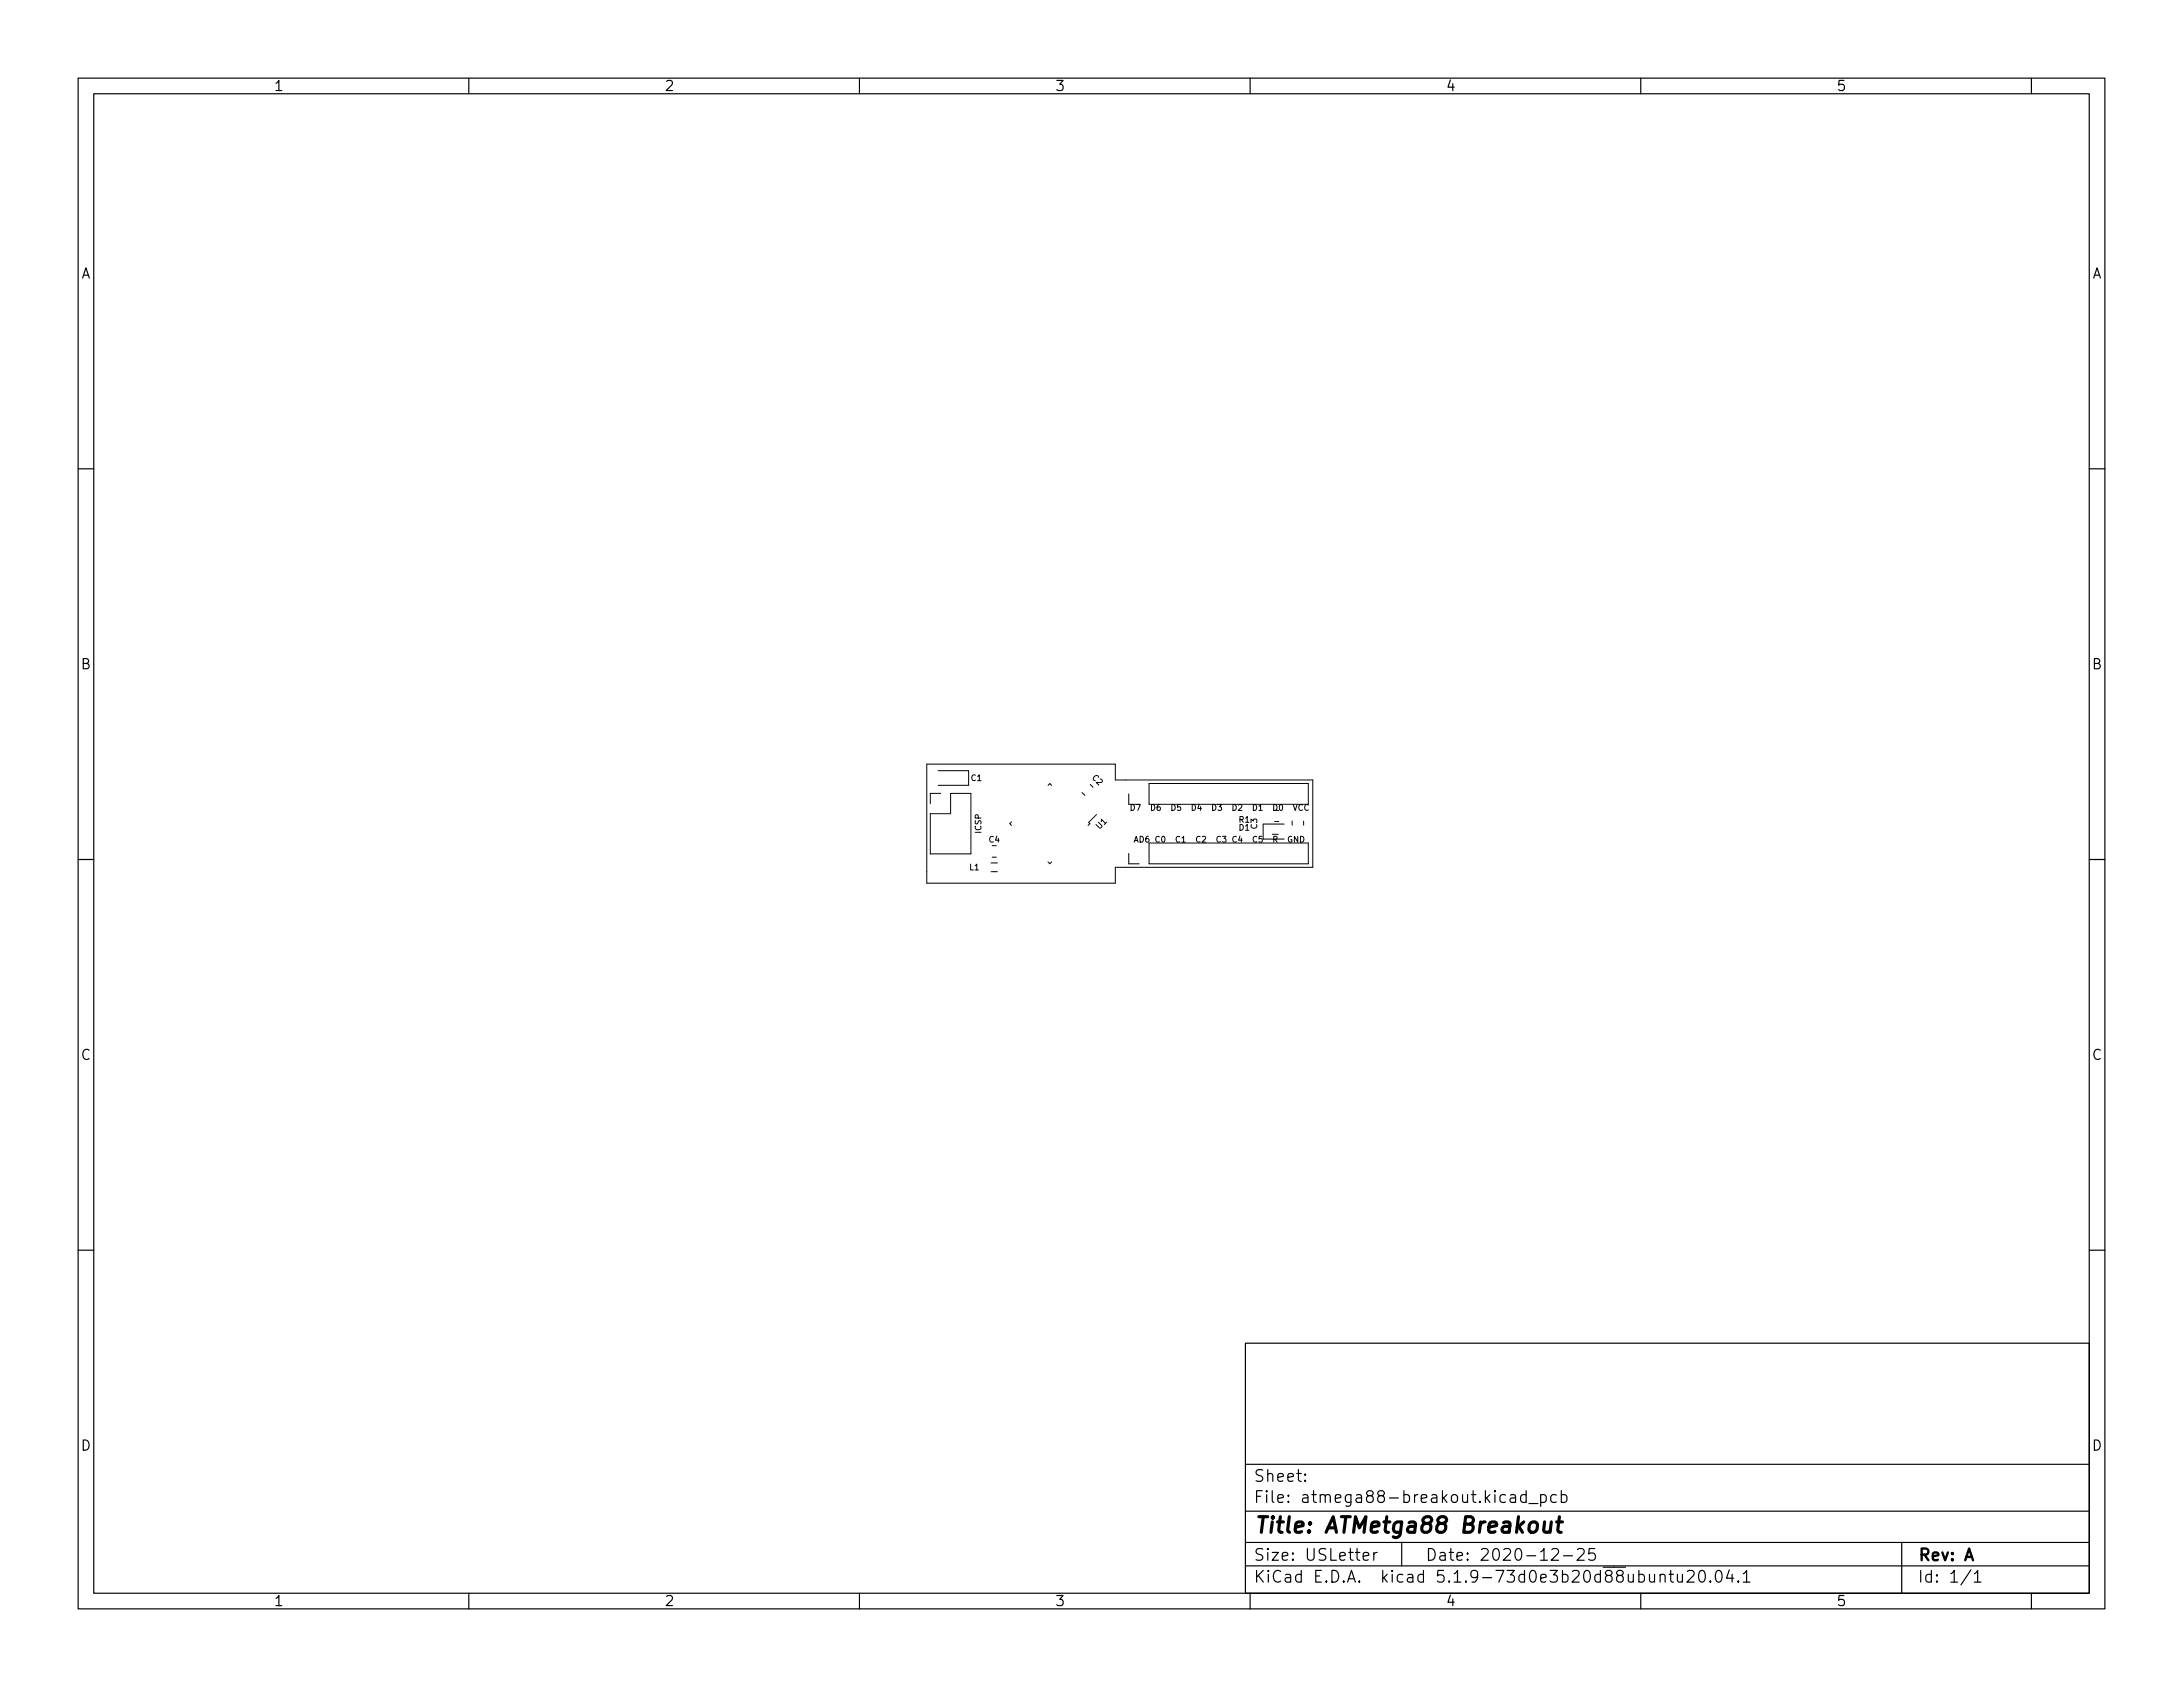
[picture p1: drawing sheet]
<svg xmlns="http://www.w3.org/2000/svg" width="279mm" height="216mm" viewBox="0 0 279 216" stroke-linecap="round" stroke-linejoin="round" font-family="sans-serif">
<defs><g id="words">
<text font-size="2.8" x="160.4" y="196.2">Title: ATMetga88 Breakout</text>
<g font-size="2.1">
<text x="160.4" y="189.7">Sheet:</text>
<text x="160.4" y="192.4">File: atmega88-breakout.kicad_pcb</text>
<text x="160.4" y="202.5">KiCad E.D.A. kicad 5.1.9-73d0e3b20d88ubuntu20.04.1</text>
<text x="160.4" y="199.7">Size: USLetter</text>
<text x="182.4" y="199.7">Date: 2020-12-25</text>
<text x="245.4" y="199.7">Rev: A</text>
<text x="245.4" y="202.5">Id: 1/1</text>
</g>
<g font-size="1.8">
<text x="35" y="11.6">1</text>
<text x="85" y="11.6">2</text>
<text x="135" y="11.6">3</text>
<text x="185" y="11.6">4</text>
<text x="235" y="11.6">5</text>
<text x="10.3" y="35.6">A</text>
<text x="267.7" y="35.6">A</text>
<text x="10.3" y="85.7">B</text>
<text x="267.7" y="85.7">B</text>
<text x="10.3" y="135.6">C</text>
<text x="267.7" y="135.6">C</text>
<text x="10.3" y="185.7">D</text>
<text x="267.7" y="185.7">D</text>
<text x="35" y="205.6">1</text>
<text x="85" y="205.6">2</text>
<text x="135" y="205.6">3</text>
<text x="185" y="205.6">4</text>
<text x="235" y="205.6">5</text>
</g>
<g font-size="1">
<text x="124.3" y="99.9">C1</text>
<text x="139.7" y="99.6" transform="rotate(45 139.7 99.6)">C2</text>
<text x="125.6" y="106.6" transform="rotate(-90 125.6 106.6)">ICSP</text>
<text x="126.6" y="107.8">C4</text>
<text x="140.8" y="106.1" transform="rotate(-45 140.8 106.1)">U1</text>
<text x="144.5" y="103.8">D7 D6 D5 D4 D3 D2 D1 D0 VCC</text>
<text x="145" y="107.8">AD6 C0 C1 C2 C3 C4 C5 R GND</text>
<text x="158.6" y="106.3">D1</text>
<text x="158.6" y="105.3">R1</text>
<text x="160.9" y="106.1" transform="rotate(-90 160.9 106.1)">C3</text>
<text x="124.1" y="111.4">L1</text>
</g>
</g></defs>
<g fill="none" stroke="#000" stroke-width=".15">
<path d="M10 10h259.4v195.9h-259.4zM12 12h255.4v191.9h-255.4zM60 10v2M110 10v2M160 10v2M210 10v2M260 10v2M10 60h2M267.4 60h2M10 110h2M267.4 110h2M10 160h2"/>
<path d="M267.4 160h2M159.4 171.9h108v32h-108zM159.4 197.4h108M159.4 193.4h108M159.4 187.4h108M167 189.4l.1 .1-.1 .1v-.1v-.1v.2M167 188.7h.1l-.1 .1v-.1v.1M174.5 199.2l.7-.2-.1-.3h-.4l-.2 .2v.7l.2 .1 .4-.1M175.8 198.7v1M176.3 198.7a.38 .38 0 0 0-.5 .3M179.4 197.4v3M193.3 191.4l.2-.1 .4 .1 .1 .9"/>
<path d="M194 191.6l-.5 .1a.29 .29 0 0 0-.2 .3 .29 .29 0 0 0 .2 .3l.5-.1M195.3 191.4l-.4-.1-.3 .3v.4l.2 .2 .1 .1 .4-.1M195.3 190.8v1.5M195.7 192.4h1.1M197.2 191.4l.4-.1 .3 .3v.4l-.1 .2-.2 .1-.4-.1M197.2 191.3v1.5M198.6 198.3l.2-.1h.4a.41 .41 0 0 1 .2 .6l-.9 .9h1M199.2 191.4l-.4-.1-.3 .3v.4l.1 .2 .2 .1 .4-.1M199.8 191.4l.5-.1 .2 .3v.4l-.1 .2-.1 .1-.5-.1M199.8 190.8v1.5M200.1 199.1h1.2M201.9 198.3l.2-.1h.4a.41 .41 0 0 1 .2 .6l-.9 .9h1"/>
<path d="M204.1 198.2h-.7l-.1 .7 .2-.2 .5 .1 .2 .2-.1 .5-.2 .2h-.4l-.2-.2M243.4 197.4v6.5M60 203.9v2M110 203.9v2M159.4 200.4h108M160 203.9v2M210 203.9v2M212.5 201.6a.37 .37 0 0 1 .6 .1v.8M212.5 201.5v1M213.6 201.5h.6M213.8 201v1.3l.1 .1 .3 .1M214.7 201.5l.1 .9a.41 .41 0 0 0 .5-.1"/>
<path d="M215.3 201.5v1M216 201.1l.2-.1h.3a.41 .41 0 0 1 .3 .6l-.9 .9h.9M217.6 201a.36 .36 0 0 1 .6 .3 .77 .77 0 0 1-.4 1.2 1 1 0 0 1-.2-1.5zM218.9 202.3l.1 .1-.1 .1-.1-.1 .1-.1v.2M219.7 201.1a.36 .36 0 0 1 .4-.1 .36 .36 0 0 1 .2 .3 .77 .77 0 0 1-.4 1.2 .91 .91 0 0 1-.2-1.4zM221.3 200.9l-.3 1.1h.9M221.7 201.5v1M222.5 202.3v.1v.1l-.1-.1 .1-.1v.2M223.1 201.4l.4-.4v1.5M223.1 202.5h.9M252.3 200.9l-1.3 1.9M252.7 201.4l.4-.4v1.5"/>
<path d="M252.7 202.5h.8M260 203.9v2"/>
</g>
<path d="M195.9 195a.52 .52 0 0 1 .5-.2 .52 .52 0 0 1 .4 .4l-.1 .5a.55 .55 0 0 1-.5 .4 .55 .55 0 0 1-.5-.4v-.5zM197.7 194.8l-.1 1v.2a.57 .57 0 0 0 .8-.1M198.6 194.8l-.2 1.3M199.2 194.8h.8M199.6 194.1l-.2 1.7v.2l.4 .1" fill="none" stroke="#000" stroke-width=".4"/>
<g fill="none" stroke="#000" stroke-width=".13">
<path d="M118.6 97.8h24.1v2h25.3v11.2h-25.3v2h-24.1zM120.1 98.6h3.9v1.9h-3.9M119.1 104.1h2.6v-2.6h2.6v7.8h-5.2zM120.4 101.5h-1.3v1.4M126.9 110.4h.8M126.9 111.6h.8M127 108.2h.5M127 109.7h.5M129.5 105.2l-.3 .2 .3 .2M134.1 100.5l.3-.2 .2 .2M134.1 110.3l.3 .2 .2-.2M138.5 101.4l.4 .4"/>
<path d="M140.3 104.2l-1 1.1 .2 .1-.2 .2M144.5 101.6v1.3M144.5 109.2v1.3h1.3M147.1 100.3h20.3v2.6h-20.3zM147.1 107.9h20.3v2.6h-20.3zM162.8 106.8h.8M163 103a.38 .38 0 0 1 .5 .3 .38 .38 0 0 1-.5 .4zM163 107.4h.4v-.3l-.4-.1v.8M163.1 103.7h.6M163.1 105.1h.6M163.2 107.4l.3 .4M163.8 103h.1a.4 .4 0 0 1 .3 .3 .4 .4 0 0 1-.3 .4l-.2-.3z"/>
<path d="M164.4 105.5h-2.7v1.9h2.7M165.3 107.1a.34 .34 0 0 0-.4 .3 .34 .34 0 0 0 .4 .3v-.2h-.1M165.4 105.1v.5M165.5 103l.3 .7 .2-.7M166.1 107v.8l-.4-.8v.8M166.5 107a.38 .38 0 0 1 .4 .4 .38 .38 0 0 1-.4 .4zM166.7 103a.33 .33 0 0 0-.5 .3 .33 .33 0 0 0 .5 .3M166.9 105.1v.5M167.4 103a.33 .33 0 0 0-.4 .3 .33 .33 0 0 0 .4 .3"/>
</g>
<use href="#words"/>
</svg>
